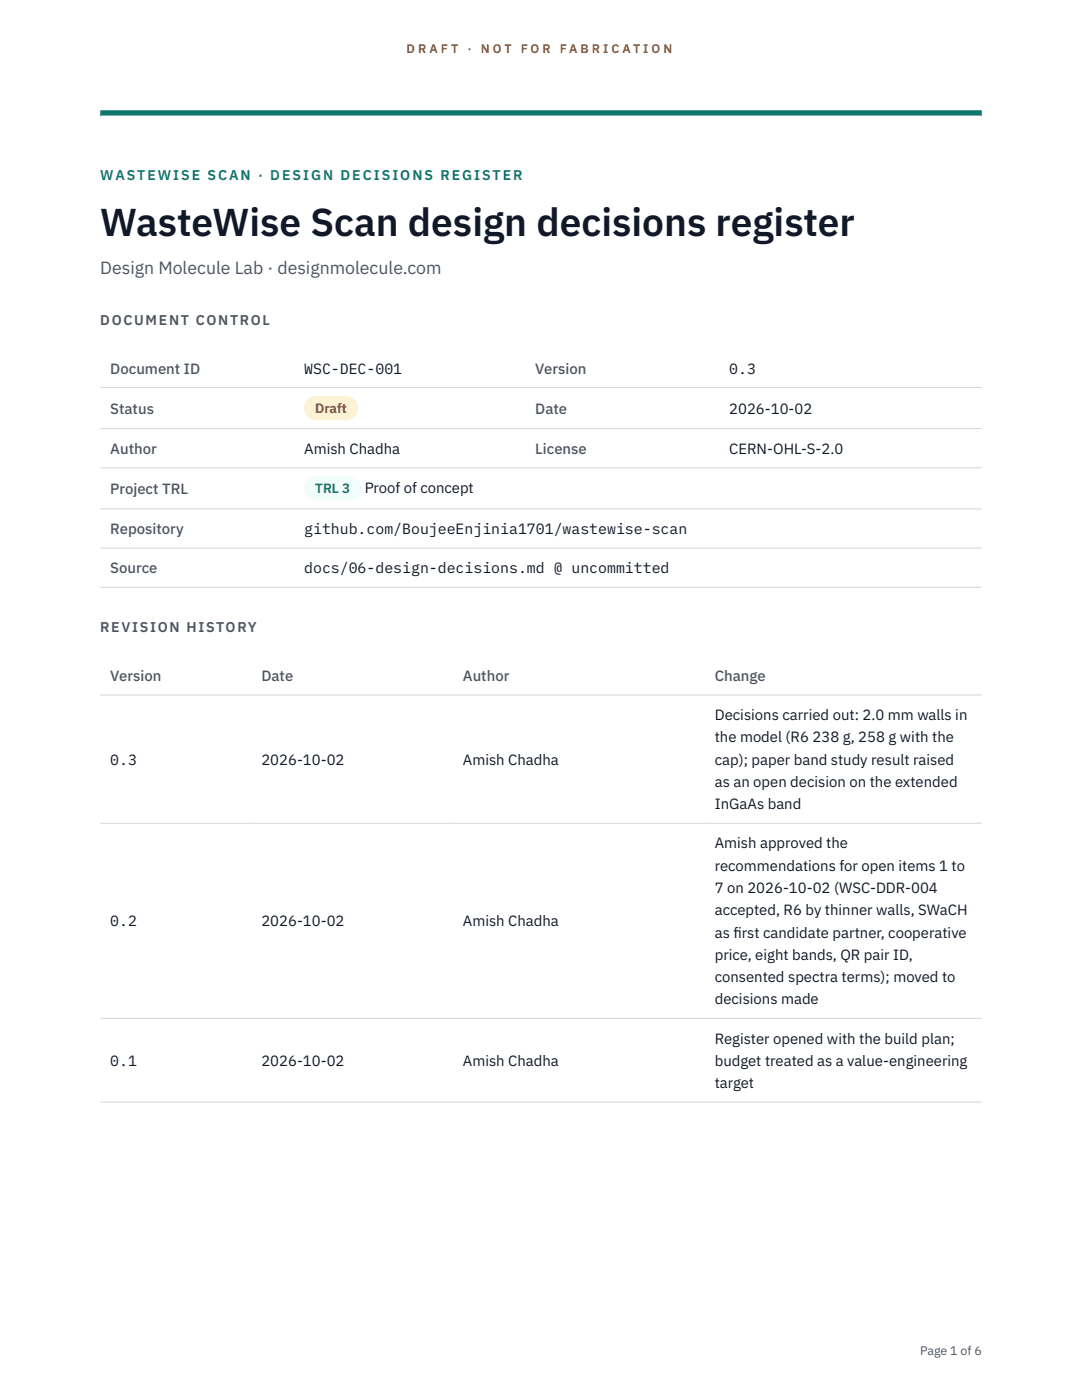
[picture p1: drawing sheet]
<svg xmlns="http://www.w3.org/2000/svg" width="216mm" height="279mm" viewBox="0 0 216 279" stroke-linecap="round" stroke-linejoin="round" font-family="sans-serif">
<defs><g id="words">
<text font-size="7.8" fill="#111827" x="20" y="47.1">WasteWise Scan design decisions register</text>
<text font-size="3.5" fill="#4b5563" x="20" y="54.6">Design Molecule Lab · designmolecule.com</text>
<g font-size="3" fill="#4b5563">
<text x="22" y="74.5">Document ID</text>
<text x="106.8" y="74.5">Version</text>
<text x="22" y="82.6">Status</text>
<text x="106.8" y="82.6">Date</text>
<text x="22" y="90.6">Author</text>
<text x="106.8" y="90.6">License</text>
<text x="22" y="98.6">Project TRL</text>
<text x="22" y="106.6">Repository</text>
<text x="22" y="114.4">Source</text>
<text x="22" y="135.9">Version</text>
<text x="52.2" y="135.9">Date</text>
<text x="92.4" y="135.9">Author</text>
<text x="142.6" y="135.9">Change</text>
</g>
<g font-size="3" fill="#111827">
<text x="60.7" y="74.5">WSC-DEC-001</text>
<text x="145.5" y="74.5">0.3</text>
<text x="145.5" y="82.6">2026-10-02</text>
<text x="60.7" y="90.6">Amish Chadha</text>
<text x="145.5" y="90.6">CERN-OHL-S-2.0</text>
<text x="72.8" y="98.5">Proof of concept</text>
<text x="60.7" y="106.6">github.com/BoujeeEnjinia1701/wastewise-scan</text>
<text x="60.7" y="114.4">docs/06-design-decisions.md @ uncommitted</text>
<text x="142.6" y="143.7">Decisions carried out: 2.0 mm walls in</text>
<text x="142.6" y="148.2">the model (R6 238 g, 258 g with the</text>
<text x="22" y="152.6">0.3</text>
<text x="52.2" y="152.6">2026-10-02</text>
<text x="92.4" y="152.6">Amish Chadha</text>
<text x="142.6" y="152.6">cap); paper band study result raised</text>
<text x="142.6" y="157.1">as an open decision on the extended</text>
<text x="142.6" y="161.5">InGaAs band</text>
<text x="142.6" y="169.3">Amish approved the</text>
<text x="142.6" y="173.8">recommendations for open items 1 to</text>
<text x="142.6" y="178.2">7 on 2026-10-02 (WSC-DDR-004</text>
<text x="22" y="184.9">0.2</text>
<text x="52.2" y="184.9">2026-10-02</text>
<text x="92.4" y="184.9">Amish Chadha</text>
<text x="142.6" y="182.7">accepted, R6 by thinner walls, SWaCH</text>
<text x="142.6" y="187.1">as f</text>
<text x="142.6" y="191.5">price, eight bands, QR pair ID,</text>
<text x="146.3" y="187.1">irst candidate partner, cooperative</text>
<text x="142.6" y="196">consented spectra terms); moved to</text>
<text x="142.6" y="200.4">decisions made</text>
<text x="142.6" y="208.3">Register opened with the build plan;</text>
<text x="22" y="212.7">0.1</text>
<text x="52.2" y="212.7">2026-10-02</text>
<text x="92.4" y="212.7">Amish Chadha</text>
<text x="142.6" y="212.7">budget treated as a value-engineering</text>
<text x="142.6" y="217.1">target</text>
</g>
<text font-size="2.8" fill="#0f766e" x="20" y="36">WASTEWISE SCAN · DESIGN DECISIONS REGISTER</text>
<g font-size="2.8" fill="#4b5563">
<text x="20" y="64.8">DOCUMENT CONTROL</text>
<text x="20" y="126.2">REVISION HISTORY</text>
</g>
<text font-size="2.7" fill="#92400e" x="62.9" y="82.5">Draft</text>
<text font-size="2.7" fill="#0f766e" x="62.9" y="98.5">TRL 3</text>
<g font-size="2.5" fill="#b45309">
<text x="81.1" y="10.5">D R A F T</text>
<text x="93.3" y="10.5">·</text>
<text x="95.9" y="10.5">N O T</text>
<text x="103.9" y="10.5">F O R</text>
<text x="111.7" y="10.5">F A B R I C A T I O N</text>
</g>
<text font-size="2.5" fill="#4b5563" x="183.6" y="270.3">Page 1 of 6</text>
</g></defs>
<path d="M20 23.1h175.9zM20 22h175.9v1.1h-175.9z" fill-rule="evenodd" fill="#0f766e"/>
<path d="M20 77.3h175.9M20 85.5h175.9M20 93.4h175.9M20 101.6h175.9M20 109.4h175.9M20 117.2h175.9M20 138.7h175.9M20 164.3h175.9M20 203.2h175.9M20 219.9h175.9" fill="none" stroke="#d1d5db" stroke-width=".2"/>
<path d="M60.7 79h10.7v4.9h-10.7z" fill="#fef3c7"/>
<path d="M60.7 95.1h11.4v4.8h-11.4z" fill="#f0fdfa"/>
<use href="#words"/>
</svg>
